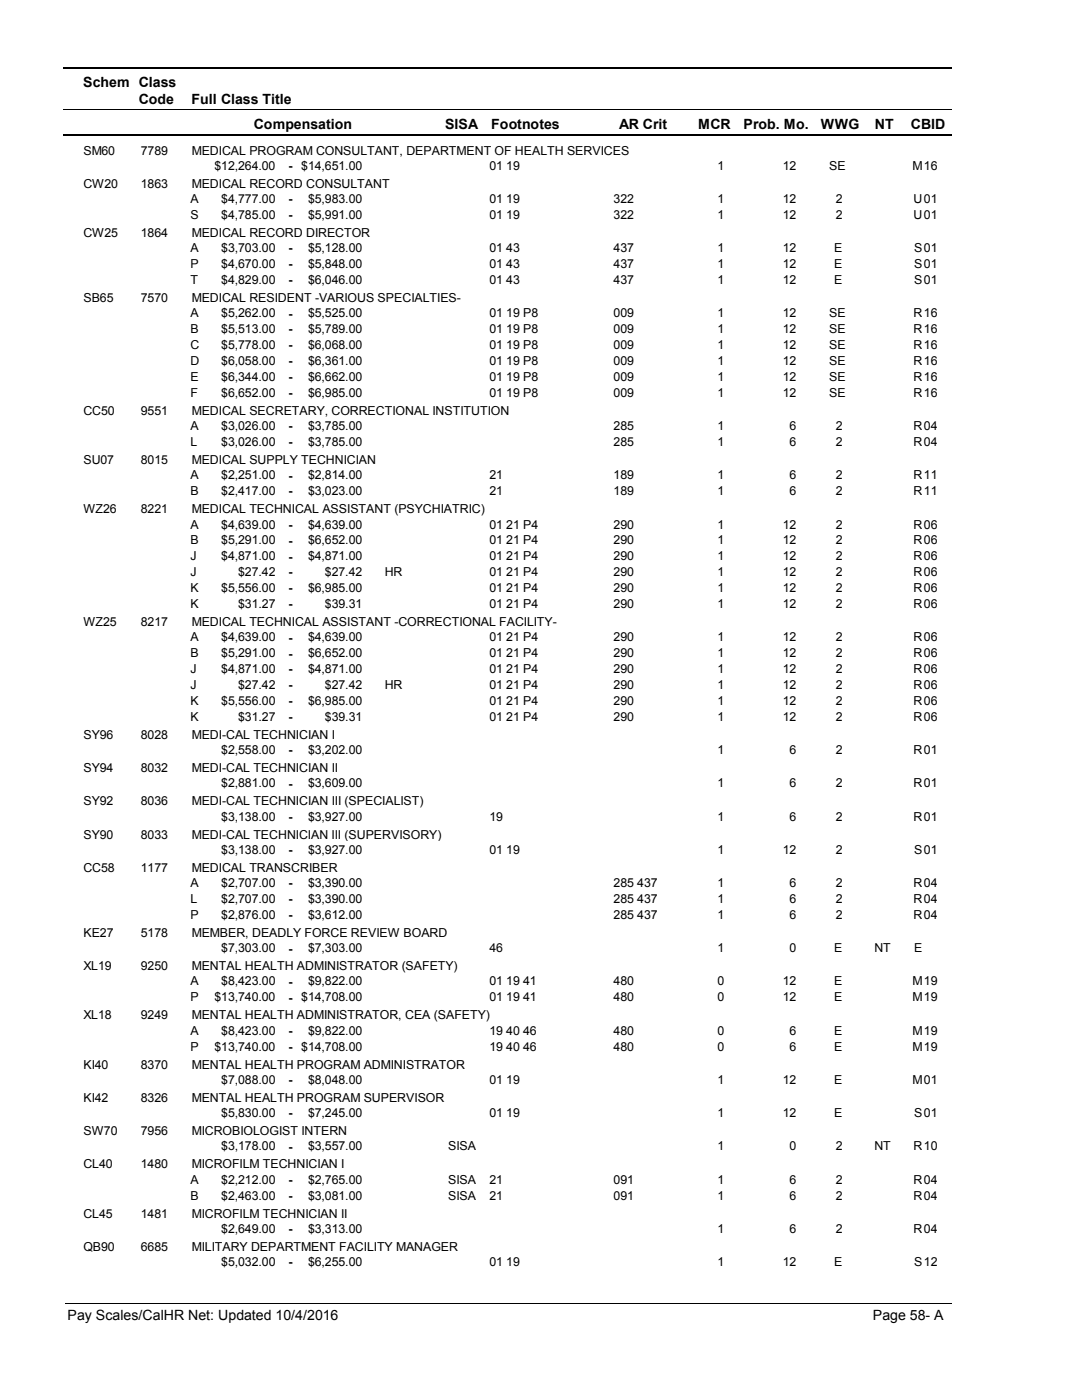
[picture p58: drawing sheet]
<svg xmlns="http://www.w3.org/2000/svg" width="216mm" height="279mm" viewBox="0 0 216 279" stroke-linecap="round" stroke-linejoin="round" font-family="sans-serif">
<defs><g id="words">
<g font-size="2.8">
<text x="16.6" y="17.3">Schem Class</text>
<text x="27.7" y="20.7">Code</text>
<text x="38.2" y="20.7">Full Class Title</text>
<text x="50.6" y="25.7">Compensation</text>
<text x="88.7" y="25.7">SISA</text>
<text x="98" y="25.7">Footnotes</text>
<text x="123.5" y="25.7">AR Crit</text>
<text x="139.2" y="25.7">MCR</text>
<text x="148.3" y="25.7">Prob. Mo.</text>
<text x="163.7" y="25.7">WWG</text>
<text x="174.5" y="25.7">NT</text>
<text x="181.6" y="25.7">CBID</text>
<text x="13.5" y="263.5">Pay Scales/CalHR Net: Updated 10/4/2016</text>
<text x="174.1" y="263.5">Page 58- A</text>
</g>
<g font-size="2.5">
<text x="16.6" y="30.8">SM60</text>
<text x="28.1" y="30.8">7789</text>
<text x="38.2" y="30.8">MEDICAL PROGRAM CONSULTANT, DEPARTMENT OF HEALTH SERVICES</text>
<text x="42.8" y="33.9">$12,264.00</text>
<text x="57.5" y="33.9">-</text>
<text x="60.1" y="33.9">$14,651.00</text>
<text x="97.6" y="33.9">01 19</text>
<text x="143.1" y="33.9">1</text>
<text x="156.1" y="33.9">12</text>
<text x="165.4" y="33.9">SE</text>
<text x="181.9" y="33.9">M</text>
<text x="184.2" y="33.9">16</text>
<text x="16.6" y="37.5">CW20</text>
<text x="28.1" y="37.5">1863</text>
<text x="38" y="40.6">A</text>
<text x="38.2" y="37.5">MEDICAL RECORD CONSULTANT</text>
<text x="44.1" y="40.6">$4,777.00</text>
<text x="57.5" y="40.6">-</text>
<text x="61.4" y="40.6">$5,983.00</text>
<text x="97.6" y="40.6">01 19</text>
<text x="122.4" y="40.6">322</text>
<text x="143.1" y="40.6">1</text>
<text x="156.1" y="40.6">12</text>
<text x="166.6" y="40.6">2</text>
<text x="182.2" y="40.6">U</text>
<text x="184.2" y="40.6">01</text>
<text x="16.6" y="47.3">CW25</text>
<text x="28.1" y="47.3">1864</text>
<text x="38" y="43.7">S</text>
<text x="38.2" y="47.3">MEDICAL RECORD DIRECTOR</text>
<text x="44.1" y="43.7">$4,785.00</text>
<text x="57.5" y="43.8">-</text>
<text x="61.4" y="43.7">$5,991.00</text>
<text x="97.6" y="43.7">01 19</text>
<text x="122.4" y="43.7">322</text>
<text x="143.1" y="43.7">1</text>
<text x="156.1" y="43.7">12</text>
<text x="166.6" y="43.7">2</text>
<text x="182.2" y="43.7">U</text>
<text x="184.2" y="43.7">01</text>
<text x="38" y="50.3">A</text>
<text x="38" y="53.5">P</text>
<text x="44.1" y="50.3">$3,703.00</text>
<text x="44.1" y="53.5">$4,670.00</text>
<text x="57.5" y="50.4">-</text>
<text x="57.5" y="53.6">-</text>
<text x="61.4" y="50.3">$5,128.00</text>
<text x="61.4" y="53.5">$5,848.00</text>
<text x="97.6" y="50.3">01 43</text>
<text x="97.6" y="53.5">01 43</text>
<text x="122.4" y="50.3">437</text>
<text x="122.4" y="53.5">437</text>
<text x="143.1" y="50.3">1</text>
<text x="143.1" y="53.5">1</text>
<text x="156.1" y="50.3">12</text>
<text x="156.1" y="53.5">12</text>
<text x="166.3" y="50.3">E</text>
<text x="166.3" y="53.5">E</text>
<text x="182.3" y="50.3">S</text>
<text x="182.3" y="53.5">S</text>
<text x="184.2" y="50.3">01</text>
<text x="184.2" y="53.5">01</text>
<text x="38" y="56.7">T</text>
<text x="44.1" y="56.7">$4,829.00</text>
<text x="57.5" y="56.7">-</text>
<text x="61.4" y="56.7">$6,046.00</text>
<text x="97.6" y="56.7">01 43</text>
<text x="122.4" y="56.7">437</text>
<text x="143.1" y="56.7">1</text>
<text x="156.1" y="56.7">12</text>
<text x="166.3" y="56.7">E</text>
<text x="182.3" y="56.7">S</text>
<text x="184.2" y="56.7">01</text>
<text x="16.6" y="60.3">SB65</text>
<text x="28.1" y="60.3">7570</text>
<text x="38" y="63.3">A</text>
<text x="38.2" y="60.3">MEDICAL RESIDENT -VARIOUS SPECIALTIES-</text>
<text x="44.1" y="63.3">$5,262.00</text>
<text x="57.5" y="63.4">-</text>
<text x="61.4" y="63.3">$5,525.00</text>
<text x="97.6" y="63.3">01 19 P8</text>
<text x="122.4" y="63.3">009</text>
<text x="143.1" y="63.3">1</text>
<text x="156.1" y="63.3">12</text>
<text x="165.4" y="63.3">SE</text>
<text x="182.2" y="63.3">R</text>
<text x="184.2" y="63.3">16</text>
<text x="38" y="66.5">B</text>
<text x="38" y="69.7">C</text>
<text x="44.1" y="66.5">$5,513.00</text>
<text x="44.1" y="69.7">$5,778.00</text>
<text x="57.5" y="66.6">-</text>
<text x="57.5" y="69.7">-</text>
<text x="61.4" y="66.5">$5,789.00</text>
<text x="61.4" y="69.7">$6,068.00</text>
<text x="97.6" y="66.5">01 19 P8</text>
<text x="97.6" y="69.7">01 19 P8</text>
<text x="122.4" y="66.5">009</text>
<text x="122.4" y="69.7">009</text>
<text x="143.1" y="66.5">1</text>
<text x="143.1" y="69.7">1</text>
<text x="156.1" y="66.5">12</text>
<text x="156.1" y="69.7">12</text>
<text x="165.4" y="66.5">SE</text>
<text x="165.4" y="69.7">SE</text>
<text x="182.2" y="66.5">R</text>
<text x="182.2" y="69.7">R</text>
<text x="184.2" y="66.5">16</text>
<text x="184.2" y="69.7">16</text>
<text x="38" y="72.9">D</text>
<text x="38" y="76.1">E</text>
<text x="44.1" y="72.9">$6,058.00</text>
<text x="44.1" y="76.1">$6,344.00</text>
<text x="57.5" y="72.9">-</text>
<text x="57.5" y="76.1">-</text>
<text x="61.4" y="72.9">$6,361.00</text>
<text x="61.4" y="76.1">$6,662.00</text>
<text x="97.6" y="72.9">01 19 P8</text>
<text x="97.6" y="76.1">01 19 P8</text>
<text x="122.4" y="72.9">009</text>
<text x="122.4" y="76.1">009</text>
<text x="143.1" y="72.9">1</text>
<text x="143.1" y="76.1">1</text>
<text x="156.1" y="72.9">12</text>
<text x="156.1" y="76.1">12</text>
<text x="165.4" y="72.9">SE</text>
<text x="165.4" y="76.1">SE</text>
<text x="182.2" y="72.9">R</text>
<text x="182.2" y="76.1">R</text>
<text x="184.2" y="72.9">16</text>
<text x="184.2" y="76.1">16</text>
<text x="16.6" y="82.8">CC50</text>
<text x="28.1" y="82.8">9551</text>
<text x="38" y="79.2">F</text>
<text x="38.2" y="82.8">MEDICAL SECRETARY, CORRECTIONAL INSTITUTION</text>
<text x="44.1" y="79.2">$6,652.00</text>
<text x="57.5" y="79.3">-</text>
<text x="61.4" y="79.2">$6,985.00</text>
<text x="97.6" y="79.2">01 19 P8</text>
<text x="122.4" y="79.2">009</text>
<text x="143.1" y="79.2">1</text>
<text x="156.1" y="79.2">12</text>
<text x="165.4" y="79.2">SE</text>
<text x="182.2" y="79.2">R</text>
<text x="184.2" y="79.2">16</text>
<text x="38" y="85.9">A</text>
<text x="38" y="89.1">L</text>
<text x="44.1" y="85.9">$3,026.00</text>
<text x="44.1" y="89.1">$3,026.00</text>
<text x="57.5" y="85.9">-</text>
<text x="57.5" y="89.1">-</text>
<text x="61.4" y="85.9">$3,785.00</text>
<text x="61.4" y="89.1">$3,785.00</text>
<text x="122.4" y="85.9">285</text>
<text x="122.4" y="89.1">285</text>
<text x="143.1" y="85.9">1</text>
<text x="143.1" y="89.1">1</text>
<text x="157.5" y="85.9">6</text>
<text x="157.5" y="89.1">6</text>
<text x="166.6" y="85.9">2</text>
<text x="166.6" y="89.1">2</text>
<text x="182.2" y="85.9">R</text>
<text x="182.2" y="89.1">R</text>
<text x="184.2" y="85.9">04</text>
<text x="184.2" y="89.1">04</text>
<text x="16.6" y="92.6">SU07</text>
<text x="28.1" y="92.6">8015</text>
<text x="38" y="95.7">A</text>
<text x="38.2" y="92.6">MEDICAL SUPPLY TECHNICIAN</text>
<text x="44.1" y="95.7">$2,251.00</text>
<text x="57.5" y="95.7">-</text>
<text x="61.4" y="95.7">$2,814.00</text>
<text x="97.6" y="95.7">21</text>
<text x="122.4" y="95.7">189</text>
<text x="143.1" y="95.7">1</text>
<text x="157.5" y="95.7">6</text>
<text x="166.6" y="95.7">2</text>
<text x="182.2" y="95.7">R</text>
<text x="184.2" y="95.7">11</text>
<text x="38" y="98.8">B</text>
<text x="44.1" y="98.8">$2,417.00</text>
<text x="57.5" y="98.9">-</text>
<text x="61.4" y="98.8">$3,023.00</text>
<text x="97.6" y="98.8">21</text>
<text x="122.4" y="98.8">189</text>
<text x="143.1" y="98.8">1</text>
<text x="157.5" y="98.8">6</text>
<text x="166.6" y="98.8">2</text>
<text x="182.2" y="98.8">R</text>
<text x="184.2" y="98.8">11</text>
<text x="16.6" y="102.4">WZ26</text>
<text x="28.1" y="102.4">8221</text>
<text x="38" y="105.5">A</text>
<text x="38.2" y="102.4">MEDICAL TECHNICAL ASSISTANT (PSYCHIATRIC)</text>
<text x="44.1" y="105.5">$4,639.00</text>
<text x="57.5" y="105.5">-</text>
<text x="61.4" y="105.5">$4,639.00</text>
<text x="97.6" y="105.5">01 21 P4</text>
<text x="122.4" y="105.5">290</text>
<text x="143.1" y="105.5">1</text>
<text x="156.1" y="105.5">12</text>
<text x="166.6" y="105.5">2</text>
<text x="182.2" y="105.5">R</text>
<text x="184.2" y="105.5">06</text>
<text x="38" y="108.7">B</text>
<text x="38" y="111.8">J</text>
<text x="44.1" y="108.7">$5,291.00</text>
<text x="44.1" y="111.8">$4,871.00</text>
<text x="57.5" y="108.7">-</text>
<text x="57.5" y="111.9">-</text>
<text x="61.4" y="108.7">$6,652.00</text>
<text x="61.4" y="111.8">$4,871.00</text>
<text x="97.6" y="108.7">01 21 P4</text>
<text x="97.6" y="111.8">01 21 P4</text>
<text x="122.4" y="108.7">290</text>
<text x="122.4" y="111.8">290</text>
<text x="143.1" y="108.7">1</text>
<text x="143.1" y="111.8">1</text>
<text x="156.1" y="108.7">12</text>
<text x="156.1" y="111.8">12</text>
<text x="166.6" y="108.7">2</text>
<text x="166.6" y="111.8">2</text>
<text x="182.2" y="108.7">R</text>
<text x="182.2" y="111.8">R</text>
<text x="184.2" y="108.7">06</text>
<text x="184.2" y="111.8">06</text>
<text x="38" y="115">J</text>
<text x="38" y="118.2">K</text>
<text x="44.1" y="118.2">$5,556.00</text>
<text x="47.5" y="115">$27.42</text>
<text x="57.5" y="115.1">-</text>
<text x="57.5" y="118.2">-</text>
<text x="61.4" y="118.2">$6,985.00</text>
<text x="64.8" y="115">$27.42</text>
<text x="76.7" y="115">HR</text>
<text x="97.6" y="115">01 21 P4</text>
<text x="97.6" y="118.2">01 21 P4</text>
<text x="122.4" y="115">290</text>
<text x="122.4" y="118.2">290</text>
<text x="143.1" y="115">1</text>
<text x="143.1" y="118.2">1</text>
<text x="156.1" y="115">12</text>
<text x="156.1" y="118.2">12</text>
<text x="166.6" y="115">2</text>
<text x="166.6" y="118.2">2</text>
<text x="182.2" y="115">R</text>
<text x="182.2" y="118.2">R</text>
<text x="184.2" y="115">06</text>
<text x="184.2" y="118.2">06</text>
<text x="16.6" y="125">WZ25</text>
<text x="28.1" y="125">8217</text>
<text x="38" y="121.4">K</text>
<text x="38.2" y="125">MEDICAL TECHNICAL ASSISTANT -CORRECTIONAL FACILITY-</text>
<text x="47.5" y="121.4">$31.27</text>
<text x="57.5" y="121.4">-</text>
<text x="64.8" y="121.4">$39.31</text>
<text x="97.6" y="121.4">01 21 P4</text>
<text x="122.4" y="121.4">290</text>
<text x="143.1" y="121.4">1</text>
<text x="156.1" y="121.4">12</text>
<text x="166.6" y="121.4">2</text>
<text x="182.2" y="121.4">R</text>
<text x="184.2" y="121.4">06</text>
<text x="38" y="128">A</text>
<text x="38" y="131.2">B</text>
<text x="44.1" y="128">$4,639.00</text>
<text x="44.1" y="131.2">$5,291.00</text>
<text x="57.5" y="128.1">-</text>
<text x="57.5" y="131.2">-</text>
<text x="61.4" y="128">$4,639.00</text>
<text x="61.4" y="131.2">$6,652.00</text>
<text x="97.6" y="128">01 21 P4</text>
<text x="97.6" y="131.2">01 21 P4</text>
<text x="122.4" y="128">290</text>
<text x="122.4" y="131.2">290</text>
<text x="143.1" y="128">1</text>
<text x="143.1" y="131.2">1</text>
<text x="156.1" y="128">12</text>
<text x="156.1" y="131.2">12</text>
<text x="166.6" y="128">2</text>
<text x="166.6" y="131.2">2</text>
<text x="182.2" y="128">R</text>
<text x="182.2" y="131.2">R</text>
<text x="184.2" y="128">06</text>
<text x="184.2" y="131.2">06</text>
<text x="38" y="134.4">J</text>
<text x="38" y="137.6">J</text>
<text x="44.1" y="134.4">$4,871.00</text>
<text x="47.5" y="137.6">$27.42</text>
<text x="57.5" y="134.4">-</text>
<text x="57.5" y="137.6">-</text>
<text x="61.4" y="134.4">$4,871.00</text>
<text x="64.8" y="137.6">$27.42</text>
<text x="76.7" y="137.6">HR</text>
<text x="97.6" y="134.4">01 21 P4</text>
<text x="97.6" y="137.6">01 21 P4</text>
<text x="122.4" y="134.4">290</text>
<text x="122.4" y="137.6">290</text>
<text x="143.1" y="134.4">1</text>
<text x="143.1" y="137.6">1</text>
<text x="156.1" y="134.4">12</text>
<text x="156.1" y="137.6">12</text>
<text x="166.6" y="134.4">2</text>
<text x="166.6" y="137.6">2</text>
<text x="182.2" y="134.4">R</text>
<text x="182.2" y="137.6">R</text>
<text x="184.2" y="134.4">06</text>
<text x="184.2" y="137.6">06</text>
<text x="38" y="140.7">K</text>
<text x="38" y="143.9">K</text>
<text x="44.1" y="140.7">$5,556.00</text>
<text x="47.5" y="143.9">$31.27</text>
<text x="57.5" y="140.8">-</text>
<text x="57.5" y="143.9">-</text>
<text x="61.4" y="140.7">$6,985.00</text>
<text x="64.8" y="143.9">$39.31</text>
<text x="97.6" y="140.7">01 21 P4</text>
<text x="97.6" y="143.9">01 21 P4</text>
<text x="122.4" y="140.7">290</text>
<text x="122.4" y="143.9">290</text>
<text x="143.1" y="140.7">1</text>
<text x="143.1" y="143.9">1</text>
<text x="156.1" y="140.7">12</text>
<text x="156.1" y="143.9">12</text>
<text x="166.6" y="140.7">2</text>
<text x="166.6" y="143.9">2</text>
<text x="182.2" y="140.7">R</text>
<text x="182.2" y="143.9">R</text>
<text x="184.2" y="140.7">06</text>
<text x="184.2" y="143.9">06</text>
<text x="16.6" y="147.5">SY96</text>
<text x="28.1" y="147.5">8028</text>
<text x="38.2" y="147.5">MEDI-CAL TECHNICIAN I</text>
<text x="16.6" y="154.1">SY94</text>
<text x="28.1" y="154.1">8032</text>
<text x="38.2" y="154.1">MEDI-CAL TECHNICIAN II</text>
<text x="44.1" y="150.5">$2,558.00</text>
<text x="57.5" y="150.6">-</text>
<text x="61.4" y="150.5">$3,202.00</text>
<text x="143.1" y="150.5">1</text>
<text x="157.5" y="150.5">6</text>
<text x="166.6" y="150.5">2</text>
<text x="182.2" y="150.5">R</text>
<text x="184.2" y="150.5">01</text>
<text x="16.6" y="160.8">SY92</text>
<text x="28.1" y="160.8">8036</text>
<text x="38.2" y="160.8">MEDI-CAL TECHNICIAN III (SPECIALIST)</text>
<text x="44.1" y="157.2">$2,881.00</text>
<text x="57.5" y="157.2">-</text>
<text x="61.4" y="157.2">$3,609.00</text>
<text x="143.1" y="157.2">1</text>
<text x="157.5" y="157.2">6</text>
<text x="166.6" y="157.2">2</text>
<text x="182.2" y="157.2">R</text>
<text x="184.2" y="157.2">01</text>
<text x="16.6" y="167.4">SY90</text>
<text x="28.1" y="167.4">8033</text>
<text x="38.2" y="167.4">MEDI-CAL TECHNICIAN III (SUPERVISORY)</text>
<text x="44.1" y="163.8">$3,138.00</text>
<text x="57.5" y="163.9">-</text>
<text x="61.4" y="163.8">$3,927.00</text>
<text x="97.6" y="163.8">19</text>
<text x="143.1" y="163.8">1</text>
<text x="157.5" y="163.8">6</text>
<text x="166.6" y="163.8">2</text>
<text x="182.2" y="163.8">R</text>
<text x="184.2" y="163.8">01</text>
<text x="44.1" y="170.4">$3,138.00</text>
<text x="57.5" y="170.5">-</text>
<text x="61.4" y="170.4">$3,927.00</text>
<text x="97.6" y="170.4">01 19</text>
<text x="143.1" y="170.4">1</text>
<text x="156.1" y="170.4">12</text>
<text x="166.6" y="170.4">2</text>
<text x="182.3" y="170.4">S</text>
<text x="184.2" y="170.4">01</text>
<text x="16.6" y="174">CC58</text>
<text x="28.1" y="174">1177</text>
<text x="38" y="177.1">A</text>
<text x="38.2" y="174">MEDICAL TRANSCRIBER</text>
<text x="44.1" y="177.1">$2,707.00</text>
<text x="57.5" y="177.1">-</text>
<text x="61.4" y="177.1">$3,390.00</text>
<text x="122.4" y="177.1">285 437</text>
<text x="143.1" y="177.1">1</text>
<text x="157.5" y="177.1">6</text>
<text x="166.6" y="177.1">2</text>
<text x="182.2" y="177.1">R</text>
<text x="184.2" y="177.1">04</text>
<text x="38" y="180.3">L</text>
<text x="38" y="183.4">P</text>
<text x="44.1" y="180.3">$2,707.00</text>
<text x="44.1" y="183.4">$2,876.00</text>
<text x="57.5" y="180.3">-</text>
<text x="57.5" y="183.5">-</text>
<text x="61.4" y="180.3">$3,390.00</text>
<text x="61.4" y="183.4">$3,612.00</text>
<text x="122.4" y="180.3">285 437</text>
<text x="122.4" y="183.4">285 437</text>
<text x="143.1" y="180.3">1</text>
<text x="143.1" y="183.4">1</text>
<text x="157.5" y="180.3">6</text>
<text x="157.5" y="183.4">6</text>
<text x="166.6" y="180.3">2</text>
<text x="166.6" y="183.4">2</text>
<text x="182.2" y="180.3">R</text>
<text x="182.2" y="183.4">R</text>
<text x="184.2" y="180.3">04</text>
<text x="184.2" y="183.4">04</text>
<text x="16.6" y="187">KE27</text>
<text x="28.1" y="187">5178</text>
<text x="38.2" y="187">MEMBER, DEADLY FORCE REVIEW BOARD</text>
<text x="44.1" y="190.1">$7,303.00</text>
<text x="57.5" y="190.1">-</text>
<text x="61.4" y="190.1">$7,303.00</text>
<text x="97.6" y="190.1">46</text>
<text x="143.1" y="190.1">1</text>
<text x="157.5" y="190.1">0</text>
<text x="166.3" y="190.1">E</text>
<text x="174.4" y="190.1">NT</text>
<text x="182.3" y="190.1">E</text>
<text x="16.6" y="193.7">XL19</text>
<text x="28.1" y="193.7">9250</text>
<text x="38" y="196.7">A</text>
<text x="38.2" y="193.7">MENTAL HEALTH ADMINISTRATOR (SAFETY)</text>
<text x="44.1" y="196.7">$8,423.00</text>
<text x="57.5" y="196.7">-</text>
<text x="61.4" y="196.7">$9,822.00</text>
<text x="97.6" y="196.7">01 19 41</text>
<text x="122.4" y="196.7">480</text>
<text x="143.1" y="196.7">0</text>
<text x="156.1" y="196.7">12</text>
<text x="166.3" y="196.7">E</text>
<text x="181.9" y="196.7">M</text>
<text x="184.2" y="196.7">19</text>
<text x="16.6" y="203.5">XL18</text>
<text x="28.1" y="203.5">9249</text>
<text x="38" y="199.9">P</text>
<text x="38.2" y="203.5">MENTAL HEALTH ADMINISTRATOR, CEA (SAFETY)</text>
<text x="42.8" y="199.9">$13,740.00</text>
<text x="57.5" y="199.9">-</text>
<text x="60.1" y="199.9">$14,708.00</text>
<text x="97.6" y="199.9">01 19 41</text>
<text x="122.4" y="199.9">480</text>
<text x="143.1" y="199.9">0</text>
<text x="156.1" y="199.9">12</text>
<text x="166.3" y="199.9">E</text>
<text x="181.9" y="199.9">M</text>
<text x="184.2" y="199.9">19</text>
<text x="38" y="206.5">A</text>
<text x="38" y="209.7">P</text>
<text x="42.8" y="209.7">$13,740.00</text>
<text x="44.1" y="206.5">$8,423.00</text>
<text x="57.5" y="206.6">-</text>
<text x="57.5" y="209.7">-</text>
<text x="60.1" y="209.7">$14,708.00</text>
<text x="61.4" y="206.5">$9,822.00</text>
<text x="97.6" y="206.5">19 40 46</text>
<text x="97.6" y="209.7">19 40 46</text>
<text x="122.4" y="206.5">480</text>
<text x="122.4" y="209.7">480</text>
<text x="143.1" y="206.5">0</text>
<text x="143.1" y="209.7">0</text>
<text x="157.5" y="206.5">6</text>
<text x="157.5" y="209.7">6</text>
<text x="166.3" y="206.5">E</text>
<text x="166.3" y="209.7">E</text>
<text x="181.9" y="206.5">M</text>
<text x="181.9" y="209.7">M</text>
<text x="184.2" y="206.5">19</text>
<text x="184.2" y="209.7">19</text>
<text x="16.6" y="213.3">KI40</text>
<text x="28.1" y="213.3">8370</text>
<text x="38.2" y="213.3">MENTAL HEALTH PROGRAM ADMINISTRATOR</text>
<text x="16.6" y="219.9">KI42</text>
<text x="28.1" y="219.9">8326</text>
<text x="38.2" y="219.9">MENTAL HEALTH PROGRAM SUPERVISOR</text>
<text x="44.1" y="216.3">$7,088.00</text>
<text x="57.5" y="216.4">-</text>
<text x="61.4" y="216.3">$8,048.00</text>
<text x="97.6" y="216.3">01 19</text>
<text x="143.1" y="216.3">1</text>
<text x="156.1" y="216.3">12</text>
<text x="166.3" y="216.3">E</text>
<text x="181.9" y="216.3">M</text>
<text x="184.2" y="216.3">01</text>
<text x="16.6" y="226.5">SW70</text>
<text x="28.1" y="226.5">7956</text>
<text x="38.2" y="226.5">MICROBIOLOGIST INTERN</text>
<text x="44.1" y="222.9">$5,830.00</text>
<text x="57.5" y="223">-</text>
<text x="61.4" y="222.9">$7,245.00</text>
<text x="97.6" y="222.9">01 19</text>
<text x="143.1" y="222.9">1</text>
<text x="156.1" y="222.9">12</text>
<text x="166.3" y="222.9">E</text>
<text x="182.3" y="222.9">S</text>
<text x="184.2" y="222.9">01</text>
<text x="16.6" y="233.2">CL40</text>
<text x="28.1" y="233.2">1480</text>
<text x="38.2" y="233.2">MICROFILM TECHNICIAN I</text>
<text x="44.1" y="229.6">$3,178.00</text>
<text x="57.5" y="229.6">-</text>
<text x="61.4" y="229.6">$3,557.00</text>
<text x="89.4" y="229.6">SISA</text>
<text x="143.1" y="229.6">1</text>
<text x="157.5" y="229.6">0</text>
<text x="166.6" y="229.6">2</text>
<text x="174.4" y="229.6">NT</text>
<text x="182.2" y="229.6">R</text>
<text x="184.2" y="229.6">10</text>
<text x="38" y="236.3">A</text>
<text x="38" y="239.4">B</text>
<text x="44.1" y="236.3">$2,212.00</text>
<text x="44.1" y="239.4">$2,463.00</text>
<text x="57.5" y="236.3">-</text>
<text x="57.5" y="239.5">-</text>
<text x="61.4" y="236.3">$2,765.00</text>
<text x="61.4" y="239.4">$3,081.00</text>
<text x="89.4" y="236.3">SISA</text>
<text x="89.4" y="239.4">SISA</text>
<text x="97.6" y="236.3">21</text>
<text x="97.6" y="239.4">21</text>
<text x="122.4" y="236.3">091</text>
<text x="122.4" y="239.4">091</text>
<text x="143.1" y="236.3">1</text>
<text x="143.1" y="239.4">1</text>
<text x="157.5" y="236.3">6</text>
<text x="157.5" y="239.4">6</text>
<text x="166.6" y="236.3">2</text>
<text x="166.6" y="239.4">2</text>
<text x="182.2" y="236.3">R</text>
<text x="182.2" y="239.4">R</text>
<text x="184.2" y="236.3">04</text>
<text x="184.2" y="239.4">04</text>
<text x="16.6" y="243">CL45</text>
<text x="28.1" y="243">1481</text>
<text x="38.2" y="243">MICROFILM TECHNICIAN II</text>
<text x="16.6" y="249.6">QB90</text>
<text x="28.1" y="249.6">6685</text>
<text x="38.2" y="249.6">MILITARY DEPARTMENT FACILITY MANAGER</text>
<text x="44.1" y="246">$2,649.00</text>
<text x="57.5" y="246.1">-</text>
<text x="61.4" y="246">$3,313.00</text>
<text x="143.1" y="246">1</text>
<text x="157.5" y="246">6</text>
<text x="166.6" y="246">2</text>
<text x="182.2" y="246">R</text>
<text x="184.2" y="246">04</text>
<text x="44.1" y="252.7">$5,032.00</text>
<text x="57.5" y="252.7">-</text>
<text x="61.4" y="252.7">$6,255.00</text>
<text x="97.6" y="252.7">01 19</text>
<text x="143.1" y="252.7">1</text>
<text x="156.1" y="252.7">12</text>
<text x="166.3" y="252.7">E</text>
<text x="182.3" y="252.7">S</text>
<text x="184.2" y="252.7">12</text>
</g>
</g></defs>
<path d="M12.7 13.5h177.1" fill="none" stroke="#000" stroke-width=".36"/>
<path d="M12.7 21.9h177.1" fill="none" stroke="#000" stroke-width=".2"/>
<path d="M12.7 27h177.1" fill="none" stroke="#000" stroke-width=".35"/>
<g fill="#fff">
<path d="M40.4 31.3h16.2v3h-16.2z" fill-rule="evenodd"/>
<path d="M183.9 31.3h4.1v3h-4.1z" fill-rule="evenodd"/>
<path d="M40.4 37.9h16.2v3h-16.2z" fill-rule="evenodd"/>
<path d="M183.9 37.9h4.1v3h-4.1z" fill-rule="evenodd"/>
<path d="M40.4 41.1h16.2v3h-16.2z" fill-rule="evenodd"/>
<path d="M183.9 41.1h4.1v3h-4.1z" fill-rule="evenodd"/>
<path d="M40.4 47.7h16.2v3h-16.2z" fill-rule="evenodd"/>
<path d="M183.9 47.7h4.1v3h-4.1z" fill-rule="evenodd"/>
<path d="M40.4 50.9h16.2v3h-16.2z" fill-rule="evenodd"/>
<path d="M183.9 50.9h4.1v3h-4.1z" fill-rule="evenodd"/>
<path d="M40.4 54.1h16.2v3h-16.2z" fill-rule="evenodd"/>
<path d="M183.9 54.1h4.1v3h-4.1z" fill-rule="evenodd"/>
<path d="M40.4 60.7h16.2v3h-16.2z" fill-rule="evenodd"/>
<path d="M183.9 60.7h4.1v3h-4.1z" fill-rule="evenodd"/>
<path d="M40.4 63.9h16.2v3h-16.2z" fill-rule="evenodd"/>
<path d="M183.9 63.9h4.1v3h-4.1z" fill-rule="evenodd"/>
<path d="M40.4 67.1h16.2v3h-16.2z" fill-rule="evenodd"/>
<path d="M183.9 67.1h4.1v3h-4.1z" fill-rule="evenodd"/>
<path d="M40.4 70.3h16.2v2.9h-16.2z" fill-rule="evenodd"/>
<path d="M183.9 70.3h4.1v2.9h-4.1z" fill-rule="evenodd"/>
<path d="M40.4 73.4h16.2v3h-16.2z" fill-rule="evenodd"/>
<path d="M183.9 73.4h4.1v3h-4.1z" fill-rule="evenodd"/>
<path d="M40.4 76.6h16.2v3h-16.2z" fill-rule="evenodd"/>
<path d="M183.9 76.6h4.1v3h-4.1z" fill-rule="evenodd"/>
<path d="M40.4 83.3h16.2v3h-16.2z" fill-rule="evenodd"/>
<path d="M183.9 83.3h4.1v3h-4.1z" fill-rule="evenodd"/>
<path d="M40.4 86.4h16.2v3h-16.2z" fill-rule="evenodd"/>
<path d="M183.9 86.4h4.1v3h-4.1z" fill-rule="evenodd"/>
<path d="M40.4 93.1h16.2v2.9h-16.2z" fill-rule="evenodd"/>
<path d="M183.9 93.1h4.1v2.9h-4.1z" fill-rule="evenodd"/>
<path d="M40.4 96.2h16.2v3h-16.2z" fill-rule="evenodd"/>
<path d="M183.9 96.2h4.1v3h-4.1z" fill-rule="evenodd"/>
<path d="M40.4 102.9h16.2v3h-16.2z" fill-rule="evenodd"/>
<path d="M183.9 102.9h4.1v3h-4.1z" fill-rule="evenodd"/>
<path d="M40.4 106.1h16.2v2.9h-16.2z" fill-rule="evenodd"/>
<path d="M183.9 106.1h4.1v2.9h-4.1z" fill-rule="evenodd"/>
<path d="M40.4 109.2h16.2v3h-16.2z" fill-rule="evenodd"/>
<path d="M183.9 109.2h4.1v3h-4.1z" fill-rule="evenodd"/>
<path d="M40.4 112.4h16.2v3h-16.2z" fill-rule="evenodd"/>
<path d="M183.9 112.4h4.1v3h-4.1z" fill-rule="evenodd"/>
<path d="M40.4 115.6h16.2v3h-16.2z" fill-rule="evenodd"/>
<path d="M183.9 115.6h4.1v3h-4.1z" fill-rule="evenodd"/>
<path d="M40.4 118.8h16.2v2.9h-16.2z" fill-rule="evenodd"/>
<path d="M183.9 118.8h4.1v2.9h-4.1z" fill-rule="evenodd"/>
<path d="M40.4 125.4h16.2v3h-16.2z" fill-rule="evenodd"/>
<path d="M183.9 125.4h4.1v3h-4.1z" fill-rule="evenodd"/>
<path d="M40.4 128.6h16.2v3h-16.2z" fill-rule="evenodd"/>
<path d="M183.9 128.6h4.1v3h-4.1z" fill-rule="evenodd"/>
<path d="M40.4 131.8h16.2v3h-16.2z" fill-rule="evenodd"/>
<path d="M183.9 131.8h4.1v3h-4.1z" fill-rule="evenodd"/>
<path d="M40.4 134.9h16.2v3h-16.2z" fill-rule="evenodd"/>
<path d="M183.9 134.9h4.1v3h-4.1z" fill-rule="evenodd"/>
<path d="M40.4 138.1h16.2v3h-16.2z" fill-rule="evenodd"/>
<path d="M183.9 138.1h4.1v3h-4.1z" fill-rule="evenodd"/>
<path d="M40.4 141.3h16.2v3h-16.2z" fill-rule="evenodd"/>
<path d="M183.9 141.3h4.1v3h-4.1z" fill-rule="evenodd"/>
<path d="M40.4 147.9h16.2v3h-16.2z" fill-rule="evenodd"/>
<path d="M183.9 147.9h4.1v3h-4.1z" fill-rule="evenodd"/>
<path d="M40.4 154.6h16.2v2.9h-16.2z" fill-rule="evenodd"/>
<path d="M183.9 154.6h4.1v2.9h-4.1z" fill-rule="evenodd"/>
<path d="M40.4 161.2h16.2v3h-16.2z" fill-rule="evenodd"/>
<path d="M183.9 161.2h4.1v3h-4.1z" fill-rule="evenodd"/>
<path d="M40.4 167.8h16.2v3h-16.2z" fill-rule="evenodd"/>
<path d="M183.9 167.8h4.1v3h-4.1z" fill-rule="evenodd"/>
<path d="M40.4 174.5h16.2v2.9h-16.2z" fill-rule="evenodd"/>
<path d="M183.9 174.5h4.1v2.9h-4.1z" fill-rule="evenodd"/>
<path d="M40.4 177.6h16.2v3h-16.2z" fill-rule="evenodd"/>
<path d="M183.9 177.6h4.1v3h-4.1z" fill-rule="evenodd"/>
<path d="M40.4 180.8h16.2v3h-16.2z" fill-rule="evenodd"/>
<path d="M183.9 180.8h4.1v3h-4.1z" fill-rule="evenodd"/>
<path d="M40.4 187.5h16.2v3h-16.2z" fill-rule="evenodd"/>
<path d="M183.9 187.5h4.1v3h-4.1z" fill-rule="evenodd"/>
<path d="M40.4 194.1h16.2v3h-16.2z" fill-rule="evenodd"/>
<path d="M183.9 194.1h4.1v3h-4.1z" fill-rule="evenodd"/>
<path d="M40.4 197.3h16.2v2.9h-16.2z" fill-rule="evenodd"/>
<path d="M183.9 197.3h4.1v2.9h-4.1z" fill-rule="evenodd"/>
<path d="M40.4 203.9h16.2v3h-16.2z" fill-rule="evenodd"/>
<path d="M183.9 203.9h4.1v3h-4.1z" fill-rule="evenodd"/>
<path d="M40.4 207.1h16.2v3h-16.2z" fill-rule="evenodd"/>
<path d="M183.9 207.1h4.1v3h-4.1z" fill-rule="evenodd"/>
<path d="M40.4 213.7h16.2v3h-16.2z" fill-rule="evenodd"/>
<path d="M183.9 213.7h4.1v3h-4.1z" fill-rule="evenodd"/>
<path d="M40.4 220.3h16.2v3h-16.2z" fill-rule="evenodd"/>
<path d="M183.9 220.3h4.1v3h-4.1z" fill-rule="evenodd"/>
<path d="M40.4 227h16.2v3h-16.2z" fill-rule="evenodd"/>
<path d="M183.9 227h4.1v3h-4.1z" fill-rule="evenodd"/>
<path d="M40.4 233.6h16.2v3h-16.2z" fill-rule="evenodd"/>
<path d="M183.9 233.6h4.1v3h-4.1z" fill-rule="evenodd"/>
<path d="M40.4 236.8h16.2v3h-16.2z" fill-rule="evenodd"/>
<path d="M183.9 236.8h4.1v3h-4.1z" fill-rule="evenodd"/>
<path d="M40.4 243.4h16.2v3h-16.2z" fill-rule="evenodd"/>
<path d="M183.9 243.4h4.1v3h-4.1z" fill-rule="evenodd"/>
<path d="M40.4 250.1h16.2v3h-16.2z" fill-rule="evenodd"/>
<path d="M183.9 250.1h4.1v3h-4.1z" fill-rule="evenodd"/>
</g>
<path d="M13.1 260.1h176.7" fill="none" stroke="#000" stroke-width=".2"/>
<use href="#words"/>
</svg>
